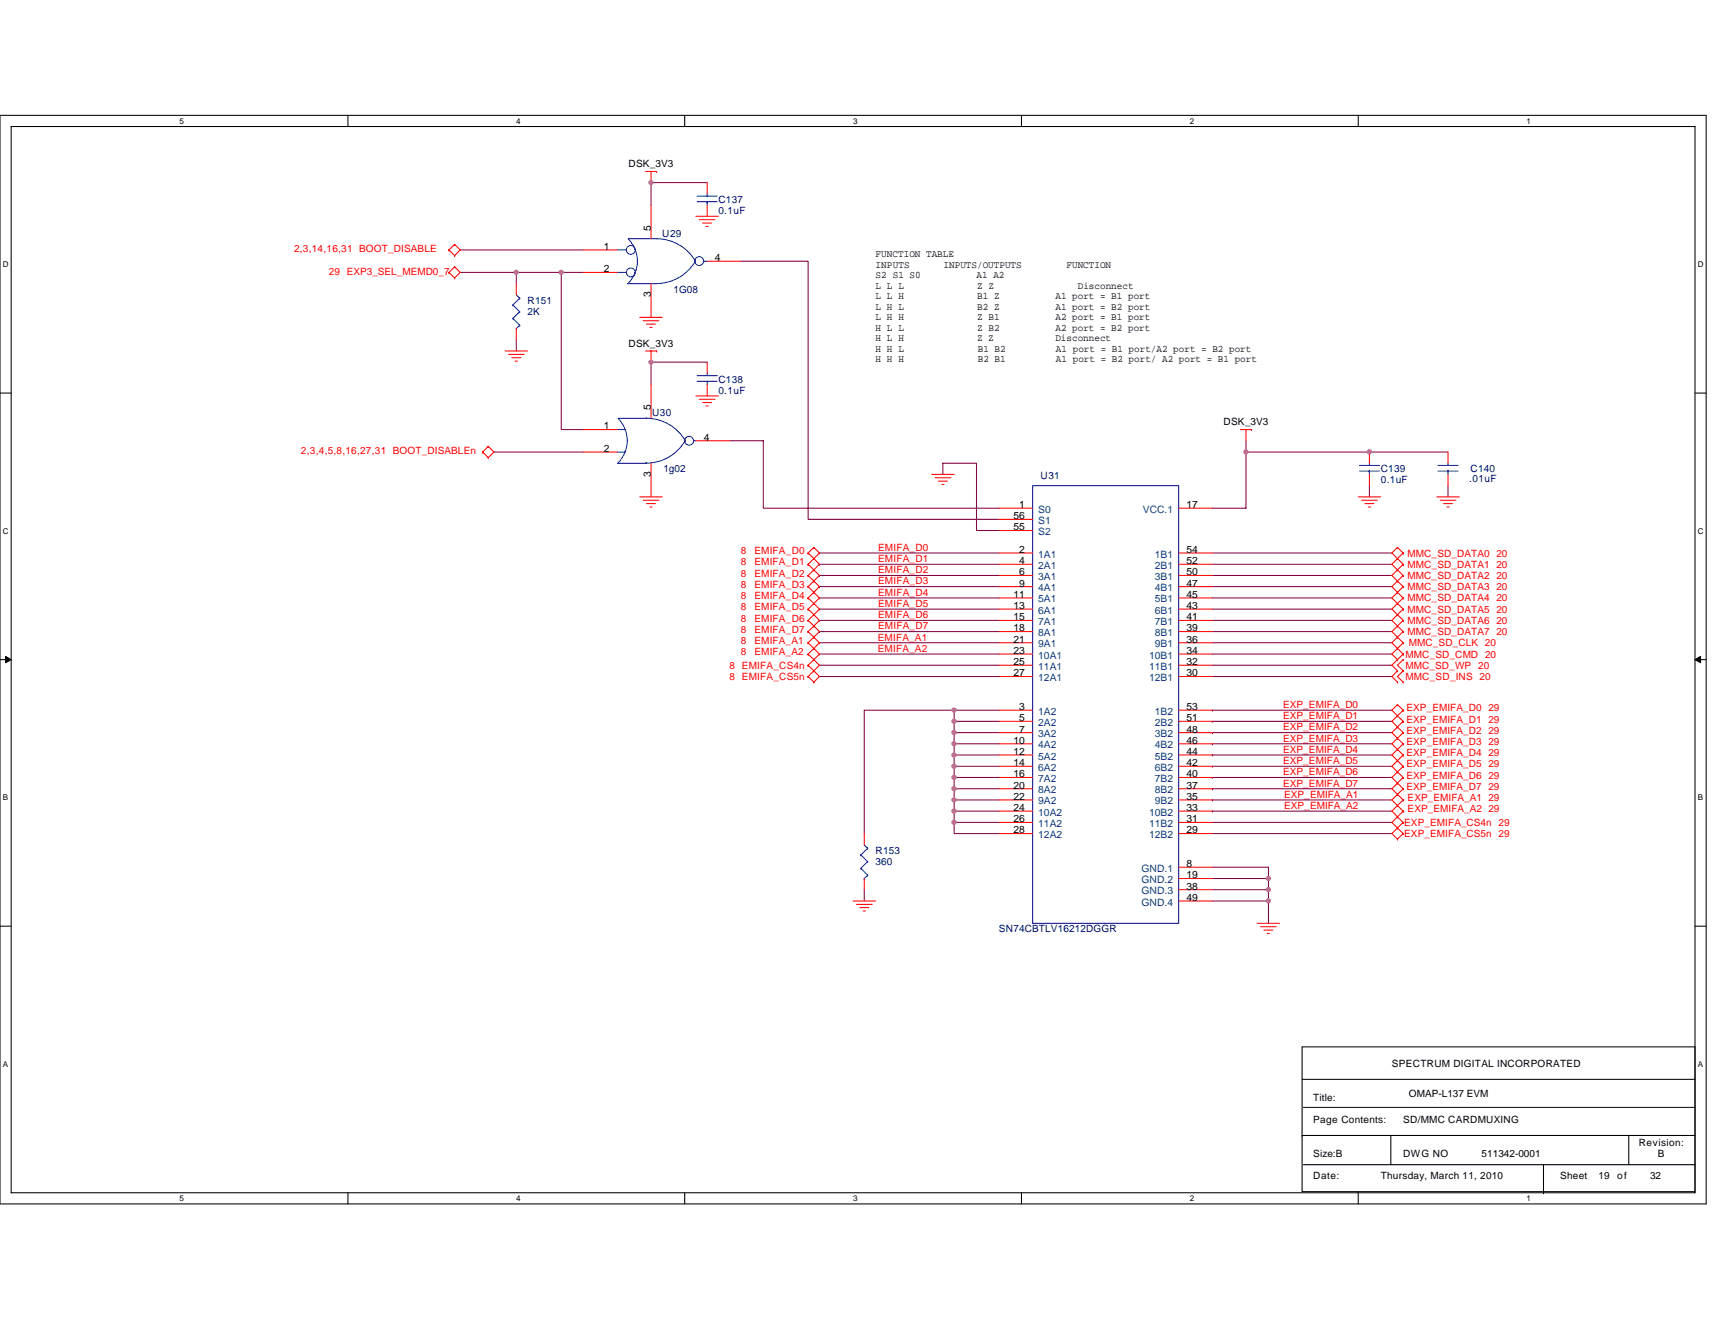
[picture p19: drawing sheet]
<svg xmlns="http://www.w3.org/2000/svg" width="279mm" height="216mm" viewBox="0 0 279 216" stroke-linecap="round" stroke-linejoin="round" font-family="sans-serif">
<defs><g id="words">
<g font-size="1.7">
<text x="98.4" y="40.7">1</text>
<text x="106" y="37.6" transform="rotate(-90 106 37.6)">5</text>
<text x="98.4" y="44.4">2</text>
<text x="116.5" y="42.5">4</text>
<text x="106" y="48.4" transform="rotate(-90 106 48.4)">3</text>
<text x="98.4" y="70">1</text>
<text x="106" y="66.9" transform="rotate(-90 106 66.9)">5</text>
<text x="114.6" y="71.8">4</text>
<text x="98.4" y="73.6">2</text>
<text x="106" y="77.7" transform="rotate(-90 106 77.7)">3</text>
<text x="166" y="82.8">1</text>
<text x="193.3" y="82.8">17</text>
<text x="165.1" y="84.6">56</text>
<text x="165.1" y="86.4">55</text>
<text x="166" y="90.1">2</text>
<text x="166" y="91.9">4</text>
<text x="166" y="93.7">6</text>
<text x="166" y="95.6">9</text>
<text x="193.3" y="90.1">54</text>
<text x="193.3" y="91.9">52</text>
<text x="193.3" y="93.7">50</text>
<text x="193.3" y="95.6">47</text>
<text x="165.1" y="97.4">11</text>
<text x="165.1" y="99.2">13</text>
<text x="165.1" y="101.1">15</text>
<text x="193.3" y="97.4">45</text>
<text x="193.3" y="99.2">43</text>
<text x="193.3" y="101.1">41</text>
<text x="165.1" y="102.9">18</text>
<text x="165.1" y="104.7">21</text>
<text x="165.1" y="106.6">23</text>
<text x="193.3" y="104.7">36</text>
<text x="193.3" y="102.9">39</text>
<text x="193.3" y="106.6">34</text>
<text x="165.1" y="108.4">25</text>
<text x="165.1" y="110.2">27</text>
<text x="193.3" y="108.4">32</text>
<text x="193.3" y="110.2">30</text>
<text x="166" y="115.7">3</text>
<text x="166" y="117.5">5</text>
<text x="166" y="119.4">7</text>
<text x="193.3" y="115.7">53</text>
<text x="193.3" y="117.5">51</text>
<text x="193.3" y="119.4">48</text>
<text x="165.1" y="121.2">10</text>
<text x="165.1" y="123">12</text>
<text x="165.1" y="124.8">14</text>
<text x="193.3" y="121.2">46</text>
<text x="193.3" y="123">44</text>
<text x="193.3" y="124.8">42</text>
<text x="165.1" y="126.7">16</text>
<text x="165.1" y="128.5">20</text>
<text x="165.1" y="130.3">22</text>
<text x="193.3" y="126.7">40</text>
<text x="193.3" y="128.5">37</text>
<text x="193.3" y="130.3">35</text>
<text x="165.1" y="132.1">24</text>
<text x="165.1" y="134">26</text>
<text x="165.1" y="135.8">28</text>
<text x="193.3" y="134">31</text>
<text x="193.3" y="135.8">29</text>
<text x="193.3" y="132.1">33</text>
<text x="193.3" y="143.1">19</text>
<text x="193.3" y="141.3">8</text>
<text x="193.3" y="144.9">38</text>
<text x="193.3" y="146.8">49</text>
</g>
<g font-size="1.7" fill="#004080">
<text x="169.1" y="83.5">S0</text>
<text x="186.2" y="83.5">VCC.1</text>
<text x="169.1" y="85.4">S1</text>
<text x="169.1" y="87.2">S2</text>
<text x="169.1" y="90.8">1A1</text>
<text x="169.1" y="92.7">2A1</text>
<text x="169.1" y="94.5">3A1</text>
<text x="188.1" y="90.8">1B1</text>
<text x="188.1" y="92.7">2B1</text>
<text x="188.1" y="94.5">3B1</text>
<text x="169.1" y="96.3">4A1</text>
<text x="169.1" y="98.2">5A1</text>
<text x="169.1" y="100">6A1</text>
<text x="169.1" y="101.8">7A1</text>
<text x="188.1" y="96.3">4B1</text>
<text x="188.1" y="98.2">5B1</text>
<text x="188.1" y="100">6B1</text>
<text x="188.1" y="101.8">7B1</text>
<text x="169.1" y="103.7">8A1</text>
<text x="169.1" y="105.5">9A1</text>
<text x="169.1" y="107.3">10A1</text>
<text x="187.2" y="107.3">10B1</text>
<text x="188.1" y="105.5">9B1</text>
<text x="188.1" y="103.7">8B1</text>
<text x="169.1" y="109.1">11A1</text>
<text x="169.1" y="111">12A1</text>
<text x="187.2" y="109.1">11B1</text>
<text x="187.2" y="111">12B1</text>
<text x="169.1" y="116.5">1A2</text>
<text x="169.1" y="118.3">2A2</text>
<text x="188.1" y="116.5">1B2</text>
<text x="188.1" y="118.3">2B2</text>
<text x="169.1" y="120.1">3A2</text>
<text x="169.1" y="121.9">4A2</text>
<text x="169.1" y="123.8">5A2</text>
<text x="169.1" y="125.6">6A2</text>
<text x="188.1" y="120.1">3B2</text>
<text x="188.1" y="121.9">4B2</text>
<text x="188.1" y="123.8">5B2</text>
<text x="188.1" y="125.6">6B2</text>
<text x="169.1" y="127.4">7A2</text>
<text x="169.1" y="129.3">8A2</text>
<text x="169.1" y="131.1">9A2</text>
<text x="188.1" y="127.4">7B2</text>
<text x="188.1" y="129.3">8B2</text>
<text x="188.1" y="131.1">9B2</text>
<text x="169.1" y="132.9">10A2</text>
<text x="169.1" y="134.7">11A2</text>
<text x="169.1" y="136.6">12A2</text>
<text x="187.2" y="134.7">11B2</text>
<text x="187.2" y="136.6">12B2</text>
<text x="187.2" y="132.9">10B2</text>
<text x="186" y="143.9">GND.2</text>
<text x="186" y="142">GND.1</text>
<text x="186" y="145.7">GND.3</text>
<text x="186" y="147.6">GND.4</text>
</g>
<g font-size="1.6">
<text x="102.4" y="27.2">DSK_3V3</text>
<text x="142.6" y="41.9">FUNCTION TABLE</text>
<text x="142.6" y="43.6">INPUTS</text>
<text x="142.6" y="45.3">S2 S1 S0</text>
<text x="142.6" y="47">L L L</text>
<text x="153.7" y="43.6">INPUTS/OUTPUTS</text>
<text x="159.1" y="45.3">A1 A2</text>
<text x="159.2" y="47">Z Z</text>
<text x="173.8" y="43.6">FUNCTION</text>
<text x="175.6" y="47">Disconnect</text>
<text x="142.6" y="48.7">L L H</text>
<text x="142.6" y="50.5">L H L</text>
<text x="142.6" y="52.2">L H H</text>
<text x="142.6" y="53.9">H L L</text>
<text x="159.2" y="48.7">B1 Z</text>
<text x="159.2" y="50.5">B2 Z</text>
<text x="159.2" y="52.2">Z B1</text>
<text x="159.2" y="53.9">Z B2</text>
<text x="172" y="48.7">A1 port = B1 port</text>
<text x="172" y="50.5">A1 port = B2 port</text>
<text x="172" y="52.2">A2 port = B1 port</text>
<text x="172" y="53.9">A2 port = B2 port</text>
<text x="102.4" y="56.5">DSK_3V3</text>
<text x="142.6" y="55.6">H L H</text>
<text x="142.6" y="57.3">H H L</text>
<text x="142.6" y="59">H H H</text>
<text x="159.2" y="55.6">Z Z</text>
<text x="159.3" y="57.3">B1 B2</text>
<text x="159.3" y="59">B2 B1</text>
<text x="171.9" y="55.6">Disconnect</text>
<text x="172" y="57.3">A1 port = B1 port/A2 port = B2 port</text>
<text x="172" y="59">A1 port = B2 port/ A2 port = B1 port</text>
<text x="199.3" y="69.3">DSK_3V3</text>
<text x="226.8" y="173.9">SPECTRUM DIGITAL INCORPORATED</text>
<text x="214" y="179.4">Title:</text>
<text x="229.5" y="178.8">OMAP-L137 EVM</text>
<text x="214" y="183">Page Contents:</text>
<text x="228.6" y="183">SD/MMC CARDMUXING</text>
<text x="214" y="188.5">Size:B</text>
<text x="228.6" y="188.5">DWG NO</text>
<text x="241.4" y="188.5">511342-0001</text>
<text x="267" y="186.7">Revision:</text>
<text x="270.1" y="188.5">B</text>
<text x="214" y="192.2">Date:</text>
<text x="224.9" y="192.2">Thursday, March 11, 2010</text>
<text x="254.2" y="192.2">Sheet</text>
<text x="260.4" y="192.2">19</text>
<text x="263.5" y="192.2">of</text>
<text x="268.8" y="192.2">32</text>
</g>
<g font-size="1.6" fill="#000080">
<text x="117" y="33.1">C137</text>
<text x="117" y="34.9">0.1uF</text>
<text x="107.9" y="38.6">U29</text>
<text x="109.7" y="47.7">1G08</text>
<text x="85.9" y="49.5">R151</text>
<text x="85.9" y="51.4">2K</text>
<text x="117" y="62.3">C138</text>
<text x="117" y="64.2">0.1uF</text>
<text x="106.2" y="67.8">U30</text>
<text x="108.1" y="77">1g02</text>
<text x="224.9" y="77">C139</text>
<text x="239.6" y="77">C140</text>
<text x="169.5" y="78.1">U31</text>
<text x="224.9" y="78.8">0.1uF</text>
<text x="239.4" y="78.6">.01uF</text>
<text x="142.6" y="139.1">R153</text>
<text x="142.6" y="141">360</text>
<text x="162.8" y="151.9">SN74CBTLV16212DGGR</text>
</g>
<g font-size="1.6" fill="#f00">
<text x="47.9" y="41.1">2,3,14,16,31 BOOT_DISABLE</text>
<text x="53.6" y="44.8">29 EXP3_SEL_MEMD0_7</text>
<text x="49" y="74">2,3,4,5,8,16,27,31 BOOT_DISABLEn</text>
<text x="143" y="89.7">EMIFA_D0</text>
<text x="120.7" y="90.3">8</text>
<text x="120.7" y="92.1">8</text>
<text x="120.7" y="94">8</text>
<text x="120.7" y="95.8">8</text>
<text x="122.9" y="90.3">EMIFA_D0</text>
<text x="122.9" y="92.1">EMIFA_D1</text>
<text x="122.9" y="94">EMIFA_D2</text>
<text x="122.9" y="95.8">EMIFA_D3</text>
<text x="143" y="91.6">EMIFA_D1</text>
<text x="143" y="95.2">EMIFA_D3</text>
<text x="143" y="93.4">EMIFA_D2</text>
<text x="229.3" y="90.7">MMC_SD_DATA0 20</text>
<text x="229.3" y="92.5">MMC_SD_DATA1 20</text>
<text x="229.3" y="94.3">MMC_SD_DATA2 20</text>
<text x="120.7" y="97.6">8</text>
<text x="120.7" y="99.5">8</text>
<text x="120.7" y="101.3">8</text>
<text x="122.9" y="97.6">EMIFA_D4</text>
<text x="122.9" y="99.5">EMIFA_D5</text>
<text x="122.9" y="101.3">EMIFA_D6</text>
<text x="143" y="97.1">EMIFA_D4</text>
<text x="143" y="98.9">EMIFA_D5</text>
<text x="143" y="100.7">EMIFA_D6</text>
<text x="229.3" y="98">MMC_SD_DATA4 20</text>
<text x="229.3" y="99.8">MMC_SD_DATA5 20</text>
<text x="229.3" y="101.6">MMC_SD_DATA6 20</text>
<text x="229.3" y="96.2">MMC_SD_DATA3 20</text>
<text x="120.7" y="103.1">8</text>
<text x="120.7" y="106.8">8</text>
<text x="120.7" y="104.9">8</text>
<text x="122.9" y="103.1">EMIFA_D7</text>
<text x="122.9" y="106.8">EMIFA_A2</text>
<text x="122.9" y="104.9">EMIFA_A1</text>
<text x="143" y="106.2">EMIFA_A2</text>
<text x="143" y="104.4">EMIFA_A1</text>
<text x="143" y="102.6">EMIFA_D7</text>
<text x="229" y="107.1">MMC_SD_CMD 20</text>
<text x="229.3" y="103.5">MMC_SD_DATA7 20</text>
<text x="229.5" y="105.3">MMC_SD_CLK 20</text>
<text x="118.9" y="109">8 EMIFA_CS4n</text>
<text x="118.9" y="110.8">8 EMIFA_CS5n</text>
<text x="229" y="109">MMC_SD_WP</text>
<text x="229" y="110.8">MMC_SD_INS 20</text>
<text x="240.8" y="109">20</text>
<text x="209" y="115.4">EXP_EMIFA_D0</text>
<text x="209" y="117.2">EXP_EMIFA_D1</text>
<text x="209" y="119">EXP_EMIFA_D2</text>
<text x="229.2" y="115.9">EXP_EMIFA_D0 29</text>
<text x="229.2" y="117.8">EXP_EMIFA_D1 29</text>
<text x="229.2" y="119.6">EXP_EMIFA_D2 29</text>
<text x="209" y="120.8">EXP_EMIFA_D3</text>
<text x="209" y="122.7">EXP_EMIFA_D4</text>
<text x="209" y="124.5">EXP_EMIFA_D5</text>
<text x="229.2" y="121.4">EXP_EMIFA_D3 29</text>
<text x="229.2" y="123.2">EXP_EMIFA_D4 29</text>
<text x="229.2" y="125.1">EXP_EMIFA_D5 29</text>
<text x="209" y="128.2">EXP_EMIFA_D7</text>
<text x="209" y="126.3">EXP_EMIFA_D6</text>
<text x="209.2" y="131.8">EXP_EMIFA_A2</text>
<text x="209.2" y="130">EXP_EMIFA_A1</text>
<text x="229.2" y="126.9">EXP_EMIFA_D6 29</text>
<text x="229.2" y="128.7">EXP_EMIFA_D7 29</text>
<text x="229.3" y="130.6">EXP_EMIFA_A1 29</text>
<text x="228.8" y="134.6">EXP_EMIFA_CS4n 29</text>
<text x="228.8" y="136.4">EXP_EMIFA_CS5n 29</text>
<text x="229.3" y="132.4">EXP_EMIFA_A2 29</text>
</g>
<g font-size="1.3">
<text x="29.3" y="20.2">5</text>
<text x="84.1" y="20.2">4</text>
<text x="139" y="20.2">3</text>
<text x="193.8" y="20.2">2</text>
<text x="248.7" y="20.2">1</text>
<text x=".5" y="43.5">D</text>
<text x="276.6" y="43.5">D</text>
<text x=".5" y="87">C</text>
<text x="276.6" y="87">C</text>
<text x=".5" y="130.4">B</text>
<text x="276.6" y="130.4">B</text>
<text x=".5" y="173.8">A</text>
<text x="276.6" y="173.8">A</text>
<text x="29.3" y="195.7">5</text>
<text x="84.1" y="195.7">4</text>
<text x="139" y="195.7">3</text>
<text x="193.8" y="195.7">2</text>
<text x="248.7" y="195.7">1</text>
</g>
</g></defs>
<path d="M0 18.8h278v177.4h-278zM1.8 20.6h274.3v173.8h-274.3z" fill="none" stroke="#000" stroke-width=".17"/>
<g fill="#fff">
<path d="M29.3 19h.7v1.4h-.7z"/>
<path d="M29.3 194.5h.7v1.5h-.7z"/>
</g>
<path d="M56.7 18.8v1.8M56.7 194.4v1.8" fill="none" stroke="#000" stroke-width=".17"/>
<g fill="#fff">
<path d="M84.1 19h.7v1.4h-.7z"/>
<path d="M84.1 194.5h.7v1.5h-.7z"/>
</g>
<path d="M111.5 18.8v1.8M111.5 194.4v1.8" fill="none" stroke="#000" stroke-width=".17"/>
<g fill="#fff">
<path d="M139 19h.7v1.4h-.7z"/>
<path d="M139 194.5h.7v1.5h-.7z"/>
</g>
<path d="M166.4 18.8v1.8M166.4 194.4v1.8" fill="none" stroke="#000" stroke-width=".17"/>
<g fill="#fff">
<path d="M193.8 19h.8v1.4h-.8z"/>
<path d="M193.8 194.5h.8v1.5h-.8z"/>
</g>
<path d="M221.3 18.8v1.8M221.3 194.4v1.8" fill="none" stroke="#000" stroke-width=".17"/>
<g fill="#fff">
<path d="M248.7 19h.7v1.4h-.7z"/>
<path d="M248.7 194.5h.7v1.5h-.7z"/>
<path d="M.5 42.3h.9v1.5h-.9z"/>
<path d="M276.6 42.3h1v1.5h-1z"/>
<path d="M.5 85.8h.9v1.4h-.9z"/>
<path d="M276.6 85.8h1v1.4h-1z"/>
</g>
<path d="M0 64.1h1.8M276.1 64.1h1.9" fill="none" stroke="#000" stroke-width=".17"/>
<g fill="#fff">
<path d="M.5 129.2h.8v1.5h-.8z"/>
<path d="M276.6 129.2h.9v1.5h-.9z"/>
</g>
<path d="M0 107.5h1.8M276.1 107.5h1.9" fill="none" stroke="#000" stroke-width=".17"/>
<path d="M.9 107l.9 .5-.9 .5zM276.1 107.5l1-.5v1z" fill="#000" stroke="#000" stroke-width=".16"/>
<g fill="#fff">
<path d="M.5 172.6h.8v1.5h-.8z"/>
<path d="M276.6 172.6h.9v1.5h-.9z"/>
</g>
<path d="M0 150.9h1.8M276.1 150.9h1.9M212.1 170.6h64v23.6h-64zM212.1 175.9h64M212.1 185h.1M212.1 185h64M212.3 189.8h63.8M212.3 180.4h63.8M226.6 185v4.8M251.5 194.4h.1M251.5 189.8v4.6M265.3 185v4.8" fill="none" stroke="#000" stroke-width=".17"/>
<g fill="none" stroke="#800040" stroke-width=".17">
<path d="M115.2 29.8h-9.1v3.6M75 40.7h20.1M75 44.4h9.1v1.8M84.1 44.4h7.3v25.6h3.7M84.1 55.4v1.8M91.4 44.4h3.7M115.2 59h-9.1v3.7M120.7 42.6h11v42h31.1M80.5 73.7h14.6M118.9 71.8h5.5M124.4 71.8v11h38.4M124.4 71.8h.1"/>
<path d="M153.6 77.3v-1.8h5.5v10.9h3.7M203 73.7h32.9M203 71.8v1.9M203 73.7v9.1h-5.5M223.1 79.1v1.9M235.9 79.1v1.9M133.5 90.1h.1M133.5 91.9h.1M133.5 95.6h.1M133.5 97.4h.1M133.5 99.3h.1M133.5 93.8h.1"/>
<path d="M133.5 90.1h29.3M133.5 91.9h29.3M133.5 95.6h29.3M133.5 97.4h29.3M133.5 99.3h29.3M133.5 93.8h29.3M197.5 95.6h29.3M197.5 93.8h29.3M197.5 90.1h29.3M197.5 91.9h29.3M197.5 97.4h29.3M197.5 99.3h29.3"/>
<path d="M133.5 102.9h.1M133.5 101.1h.1M133.5 106.6h.1M133.5 104.7h.1M133.5 108.4h29.3M133.5 110.2h29.3M133.5 102.9h29.3M133.5 101.1h29.3M133.5 106.6h29.3M133.5 104.7h29.3M155.4 115.7h7.4M155.4 115.7h-14.6v20.1"/>
<path d="M155.4 119.4v1.8h7.4M155.4 117.5v1.9h7.4M155.4 115.7v1.8h7.4M197.5 115.7h.1M197.5 117.5h.1M197.5 119.4h.1M197.5 101.1h29.3M197.5 102.9h29.3M197.5 106.6h29.3M197.5 110.2h29.3M197.5 104.7h29.3M197.5 108.4h29.3"/>
<path d="M197.5 115.7h29.3M197.5 117.5h29.3M197.5 119.4h29.3M155.4 134v1.8h7.4M155.4 130.3v1.9h7.4M155.4 132.2v1.8h7.4M155.4 128.5v1.8h7.4M155.4 126.7v1.8h7.4M155.4 124.9v1.8h7.4M155.4 123v1.9h7.4M155.4 121.2v1.8h7.4M197.5 128.5h.1"/>
<path d="M197.5 121.2h.1M197.5 123h.1M197.5 124.9h.1M197.5 126.7h.1M197.5 132.2h.1M197.5 130.3h.1M197.5 134h29.3M197.5 135.8h29.3M197.5 128.5h29.3M197.5 121.2h29.3M197.5 123h29.3M197.5 124.9h29.3"/>
<path d="M197.5 126.7h29.3M197.5 132.2h29.3M197.5 130.3h29.3M140.8 145v1.8M197.5 146.8h9.2M197.5 145h9.2M197.5 141.3h9.2v1.9M197.5 143.2h9.2M206.7 145v1.8M206.7 146.8v3.7M206.7 143.2v1.8"/>
</g>
<g fill="none" stroke="#f00" stroke-width=".17">
<path d="M74.1 39.8h.1M74.1 39.8l.9 .9-.9 1M74.1 39.8l-.9 .9M105.2 27.9h1.8M106.1 27.9v1.9M106.1 33.4v5.5M107 27.9h.1M113.4 35.2h3.6M113.9 35.8h2.6M114.5 36.3h1.4M115 36.9h.4M115.2 29.8v1.8"/>
<path d="M115.2 33.4v1.8M73.2 40.7h.1M73.2 44.4h.1M73.2 40.7l.9 1M73.2 44.4l.9 .9M74.1 41.7h.1M74.1 43.5h.1M74.1 45.3h.1M74.1 43.5l.9 .9-.9 .9M74.1 43.5l-.9 .9M82.3 57.2h3.6M82.8 57.7h2.6"/>
<path d="M83.4 58.3h1.5M83.9 58.8h.4M84.1 46.2v1.8M84.1 53.5v1.9M95.1 40.7h5.5M95.1 44.4h5.5M104.2 51.7h3.7M104.8 52.3h2.5M105.2 57.2h1.8M105.3 52.8h1.5M105.9 53.4h.3M106.1 57.2v1.8"/>
<path d="M106.1 46.2v5.5M107 57.2h.1M115.2 42.6h5.5M115.2 59v1.9M78.6 73.7h.1M78.6 73.7l.9 .9M79.5 72.7h.1M79.5 74.6h.1M79.5 72.7l1 1-1 .9M79.5 72.7l-.9 1M95.1 70h5.5M95.1 73.7h5.5"/>
<path d="M106.1 62.7v5.5M106.1 75.5v5.5M113.4 64.5h3.6M113.4 71.8h5.5M113.9 65.1h2.6M114.5 65.6h1.4M115 66.1h.4M115.2 62.7v1.8M151.8 77.3h3.6M152.3 77.9h2.6M152.9 78.4h1.4M153.4 79h.4"/>
<path d="M202.1 70h1.8M203 70v1.8M203.9 70h.1M223.1 73.7v1.8M223.1 77.3v1.8M235.9 73.7v1.8M235.9 77.3v1.8M104.2 81h3.7M104.8 81.5h2.5M105.3 82.1h1.5M105.9 82.6h.3M131.7 90.1h.1"/>
<path d="M131.7 91.9h.1M131.7 93.8h.1M131.7 95.6h.1M131.7 97.4h.1M131.7 99.3h.1M131.7 90.1l.9 .9M131.7 91.9l.9 1M131.7 93.8l.9 .9M131.7 95.6l1.8 1.8-.9 .9M131.7 97.4l.9 .9M131.7 99.3l.9 .9M132.6 91h.1"/>
<path d="M132.6 89.2h.1M132.6 92.9h.1M132.6 94.7h.1M132.6 96.5h.1M132.6 98.3h.1M132.6 89.2l.9 .9-1.8 1.8M132.6 89.2l-.9 .9M132.6 91l.9 .9-.9 1M132.6 92.9l.9 .9-.9 .9M132.6 92.9l-.9 .9M132.6 94.7l.9 .9-.9 .9M132.6 94.7l-.9 .9"/>
<path d="M132.6 96.5l-.9 .9M132.6 98.3l.9 1-1.8 1.8M132.6 98.3l-.9 1M162.8 84.6h5.4M162.8 90.1h5.4M162.8 82.8h5.4M162.8 86.4h5.4M162.8 91.9h5.4M162.8 93.8h5.4M162.8 95.6h5.4M162.8 97.4h5.4M162.8 99.3h5.4"/>
<path d="M192 90.1h5.5M192 82.8h5.5M192 91.9h5.5M192 93.8h5.5M192 95.6h5.5M192 97.4h5.5M192 99.3h5.5M221.3 81h3.6M221.8 81.5h2.6M222.4 82.1h1.4M222.9 82.6h.4M227.7 89.2h.1"/>
<path d="M227.7 91h.1M227.7 92.9h.1M227.7 96.5h.1M227.7 98.3h.1M227.7 94.7h.1M227.7 89.2l-.9 .9 1.8 1.8M227.7 89.2l.9 .9M227.7 91l-.9 .9 .9 1M227.7 96.5l.9 .9M227.7 98.3l-.9 1 1.8 1.8M227.7 98.3l.9 1M227.7 94.7l-.9 .9 .9 .9"/>
<path d="M227.7 94.7l.9 .9M227.7 92.9l-.9 .9 .9 .9M227.7 92.9l.9 .9M228.6 90.1h.1M228.6 91.9h.1M228.6 97.4h.1M228.6 99.3h.1M228.6 95.6h.1M228.6 93.8h.1M228.6 90.1l-.9 .9M228.6 91.9l-.9 1M228.6 95.6l-1.8 1.8 .9 .9"/>
<path d="M228.6 97.4l-.9 .9M228.6 99.3l-.9 .9M228.6 93.8l-.9 .9M234.1 81h3.6M234.6 81.5h2.6M235.2 82.1h1.4M235.7 82.6h.4M131.7 101.1h.1M131.7 102.9h.1M131.7 106.6h.1M131.7 104.7h.1M131.7 108.4h.1"/>
<path d="M131.7 110.2h.1M131.7 101.1l.9 .9M131.7 102.9l.9 .9M131.7 104.7l1.8 1.9-.9 .9M131.7 106.6l.9 .9M131.7 108.4l.9 .9M131.7 110.2l.9 .9M132.6 100.2h.1M132.6 102h.1M132.6 103.8h.1M132.6 107.5h.1M132.6 105.7h.1"/>
<path d="M132.6 109.3h.1M132.6 111.1h.1M132.6 100.2l.9 .9-.9 .9M132.6 102l.9 .9-.9 .9M132.6 102l-.9 .9M132.6 105.7l-.9 .9M132.6 103.8l.9 .9-.9 1M132.6 103.8l-.9 .9M132.6 107.5l.9 .9-1.8 1.8M132.6 107.5l-.9 .9M132.6 109.3l.9 .9-.9 .9M162.8 108.4h5.4"/>
<path d="M162.8 115.7h5.4M162.8 101.1h5.4M162.8 102.9h5.4M162.8 104.7h5.4M162.8 106.6h5.4M162.8 110.2h5.4M162.8 117.5h5.4M162.8 119.4h5.4M192 108.4h5.5M192 115.7h5.5M192 101.1h5.5M192 102.9h5.5"/>
<path d="M192 104.7h5.5M192 106.6h5.5M192 110.2h5.5M192 117.5h5.5M192 119.4h5.5M227.7 116.6h.1M227.7 114.8h.1M227.7 118.4h.1M227.7 105.7h.1M227.7 107.5h.1M227.7 100.2h.1M227.7 102h.1"/>
<path d="M227.7 103.8h.1M227.7 109.3h.1M227.7 111.1h.1M227.7 114.8l-.9 .9 .9 .9M227.7 114.8l.9 .9M227.7 116.6l-.9 .9 1.8 1.9M227.7 116.6l.9 .9M227.7 118.4l-.9 1 .9 .9M227.7 105.7l.9 .9M227.7 100.2l-.9 .9 .9 .9M227.7 102l-.9 .9 .9 .9M227.7 102l.9 .9"/>
<path d="M227.7 103.8l-.9 .9 .9 1M227.7 103.8l.9 .9M227.7 107.5l-.9 .9 .9 .9M227.7 109.3l-.9 .9 .9 .9M228.6 115.7h.1M228.6 117.5h.1M228.6 119.4h.1M228.6 106.6h.1M228.6 101.1h.1M228.6 102.9h.1M228.6 104.7h.1M228.6 109.3h.1"/>
<path d="M228.6 107.5h.1M228.6 111.1h.1M228.6 115.7l-.9 .9M228.6 117.5l-.9 .9M228.6 119.4l-.9 .9M228.6 104.7l-1.8 1.9 .9 .9M228.6 106.6l-.9 .9M228.6 101.1l-.9 .9M228.6 102.9l-.9 .9M228.6 107.5l-.9 .9 .9 .9M228.6 109.3l-.9 .9 .9 .9M140.8 135.8v1.9"/>
<path d="M162.8 121.2h5.4M162.8 123h5.4M162.8 124.9h5.4M162.8 126.7h5.4M162.8 128.5h5.4M162.8 134h5.4M162.8 135.8h5.4M162.8 130.3h5.4M162.8 132.2h5.4M192 121.2h5.5M192 123h5.5M192 124.9h5.5"/>
<path d="M192 126.7h5.5M192 128.5h5.5M192 134h5.5M192 135.8h5.5M192 130.3h5.5M192 132.2h5.5M227.7 120.3h.1M227.7 122.1h.1M227.7 124h.1M227.7 125.8h.1M227.7 127.6h.1M227.7 129.4h.1"/>
<path d="M227.7 133.1h.1M227.7 131.3h.1M227.7 134.9h.1M227.7 136.7h.1M227.7 120.3l-.9 .9 .9 .9M227.7 120.3l.9 .9M227.7 122.1l-.9 .9 .9 1M227.7 122.1l.9 .9M227.7 124l.9 .9M227.7 125.8l-.9 .9 1.8 1.8M227.7 125.8l.9 .9M227.7 127.6l-.9 .9 .9 .9"/>
<path d="M227.7 131.3l-.9 .9 .9 .9M227.7 131.3l.9 .9M227.7 129.4l-.9 .9 .9 1M227.7 129.4l.9 .9M227.7 133.1l.9 .9M227.7 134.9l-.9 .9 .9 .9M227.7 134.9l.9 .9M228.6 121.2h.1M228.6 123h.1M228.6 124.9h.1M228.6 126.7h.1M228.6 128.5h.1"/>
<path d="M228.6 132.2h.1M228.6 130.3h.1M228.6 134h.1M228.6 135.8h.1M228.6 121.2l-.9 .9M228.6 123l-1.8 1.9 .9 .9M228.6 124.9l-.9 .9M228.6 126.7l-.9 .9M228.6 128.5l-.9 .9M228.6 132.2l-1.8 1.8 .9 .9M228.6 130.3l-.9 1M228.6 134l-.9 .9"/>
<path d="M228.6 135.8l-.9 .9M139 146.8h3.6M139.5 147.4h2.6M140.1 147.9h1.4M140.6 148.4h.4M140.8 143.2v1.8M192 143.2h5.5M192 141.3h5.5M192 145h5.5M192 146.8h5.5M204.8 150.5h3.7M205.4 151h2.5"/>
<path d="M205.9 151.6h1.5M206.5 152.1h.3"/>
</g>
<g fill="none" stroke="#00f" stroke-width=".17">
<path d="M102.3 38.9a5.1 5.1 0 0 1 0 7.3M102.4 38.9h4.6M107 38.9a7.3 7.3 0 0 1 6.3 3.7M113.6 32.9h3.3M113.6 32h3.3M115.2 31.6v.4M115.2 32.9h.1M115.2 32.9v.5M83.6 49.7h.1M83.6 51.9h.1M83.6 49.7l1.1 1.1M83.6 51.9l1.1 1.1"/>
<path d="M84.1 53.5h.1M84.1 48l.6 .6M84.7 48.6h.1M84.7 50.8h.1M84.7 53h.1M84.7 48.6l-1.1 1.1M84.7 50.8l-1.1 1.1M84.7 53l-.6 .5M100.6 40.7h1.4M100.6 44.4h1.4M102.2 46.2h4.8M113.3 42.5a7.4 7.4 0 0 1-6.3 3.7"/>
<path d="M114.7 42.6h.5M100.6 75.5h4.7M100.6 70h1.3M100.6 73.7h1.3M100.7 68.2a5.1 5.1 0 0 1 0 7.2M100.8 68.2h4.5M105.3 68.2h-.1a7.3 7.3 0 0 1 6.5 3.6M111.7 71.8a7.3 7.3 0 0 1-6.5 3.7h.1M113 71.8h.1M113 71.8h.4M113.6 62.1h3.3M113.6 61.2h3.3"/>
<path d="M115.2 60.9v.3M115.2 62.1h.1M115.2 62.1v.6M168.2 79.1h23.8v71.4h-23.8zM221.5 76.8h3.2M221.5 75.8h3.2M223.1 75.5v.3M223.1 76.8h.1M223.1 76.8v.5M234.3 76.8h3.3M234.3 75.8h3.3M235.9 75.5v.3"/>
<path d="M235.9 76.8h.1M235.9 76.8v.5M140.3 139.3h.1M140.3 139.3l1.1 1.1M140.8 137.7l.6 .5M141.4 138.2h.1M141.4 138.2l-1.1 1.1M140.3 141.5h.1M140.3 141.5l1.1 1.1M140.8 143.2h.1M141.4 140.4h.1M141.4 142.6h.1"/>
<path d="M141.4 140.4l-1.1 1.1M141.4 142.6l-.6 .6"/>
<circle cx="102.8" cy="44.4" r=".72"/>
<circle cx="102.8" cy="40.7" r=".72"/>
<circle cx="113.9" cy="42.5" r=".72"/>
<circle cx="112.3" cy="71.8" r=".72"/>
</g>
<g fill="#f0f" stroke="#f0f" stroke-width=".17">
<circle cx="206.6" cy="146.8" r=".36"/>
<circle cx="223.1" cy="73.6" r=".36"/>
<circle cx="203" cy="73.6" r=".36"/>
<circle cx="206.6" cy="145" r=".35"/>
<circle cx="206.6" cy="143.1" r=".35"/>
<circle cx="91.4" cy="44.4" r=".36"/>
<circle cx="106" cy="59" r=".36"/>
<circle cx="106.1" cy="29.7" r=".35"/>
<circle cx="84.1" cy="44.4" r=".35"/>
<circle cx="155.4" cy="134" r=".36"/>
<circle cx="155.4" cy="130.3" r=".36"/>
<circle cx="155.4" cy="132.2" r=".36"/>
<circle cx="155.4" cy="128.5" r=".36"/>
<circle cx="155.4" cy="126.7" r=".36"/>
<circle cx="155.4" cy="124.8" r=".36"/>
<circle cx="155.4" cy="123" r=".36"/>
<circle cx="155.4" cy="121.2" r=".36"/>
<circle cx="155.4" cy="119.4" r=".36"/>
<circle cx="155.4" cy="117.5" r=".36"/>
<circle cx="155.4" cy="115.7" r=".36"/>
</g>
<use href="#words"/>
</svg>
